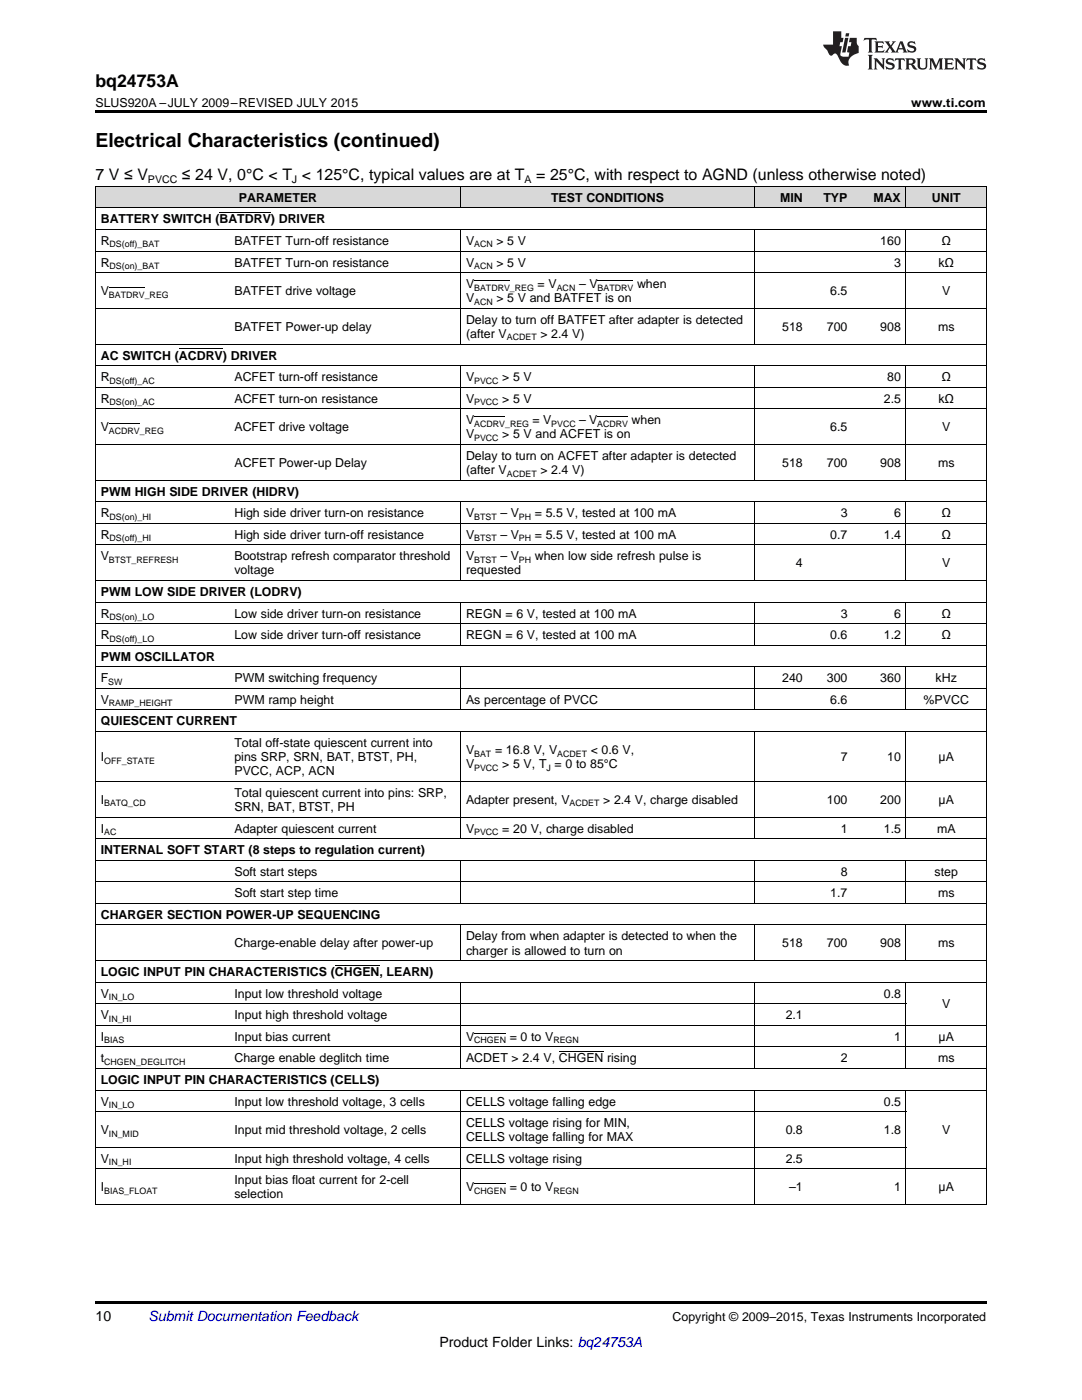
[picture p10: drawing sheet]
<svg xmlns="http://www.w3.org/2000/svg" width="216mm" height="279mm" viewBox="0 0 216 279" stroke-linecap="round" stroke-linejoin="round" font-family="sans-serif">
<defs><g id="words">
<text font-size="3.9" x="19" y="29.3">Electrical Characteristics (continued)</text>
<text font-size="3.5" x="19" y="17.3">bq24753A</text>
<g font-size="3.2">
<text x="19" y="36">7 V ≤ V</text>
<text x="36.3" y="36">≤ 24 V, 0°C &lt; T &lt; 125°C, typical values are at T</text>
<text x="107" y="36">= 25°C, with respect to AGND (unless otherwise noted)</text>
</g>
<g font-size="2.8">
<text x="19" y="263.6">10</text>
<text x="87.7" y="268.9">Product Folder Links: bq24753A</text>
</g>
<text font-size="2.8" fill="#0000c8" x="29.6" y="263.6">Submit Documentation Feedback</text>
<g font-size="2.5">
<text x="19" y="21.4">SLUS920A –JULY 2009–REVISED JULY 2015</text>
<text x="181.8" y="21.4">www.ti.com</text>
<text x="47.7" y="40.3">PARAMETER</text>
<text x="110" y="40.3">TEST CONDITIONS</text>
<text x="155.7" y="40.3">MIN</text>
<text x="164.3" y="40.3">TYP</text>
<text x="174.3" y="40.3">MAX</text>
<text x="185.9" y="40.3">UNIT</text>
<text x="20.1" y="44.6">BATTERY SWITCH (BATDRV) DRIVER</text>
<text x="20.1" y="48.9">R</text>
<text x="20.1" y="53.2">R</text>
<text x="46.8" y="48.9">BATFET Turn-off resistance</text>
<text x="46.8" y="53.2">BATFET Turn-on resistance</text>
<text x="93" y="48.9">V</text>
<text x="93" y="53.2">V</text>
<text x="99.1" y="48.9">&gt; 5 V</text>
<text x="99.1" y="53.2">&gt; 5 V</text>
<text x="175.6" y="48.9">160</text>
<text x="178.4" y="53.2">3</text>
<text x="187.3" y="53.2">kΩ</text>
<text x="187.9" y="48.9">Ω</text>
<text x="20.1" y="58.9">V</text>
<text x="46.8" y="58.9">BATFET drive voltage</text>
<text x="93" y="57.5">V</text>
<text x="107.3" y="57.5">= V</text>
<text x="115.5" y="57.5">– V</text>
<text x="127.1" y="57.5">when</text>
<text x="165.7" y="58.9">6.5</text>
<text x="188" y="58.9">V</text>
<text x="93" y="60.3">V</text>
<text x="93" y="64.6">Delay to turn off BATFET after adapter is detected</text>
<text x="99.1" y="60.3">&gt; 5 V and BATFET is on</text>
<text x="20.1" y="71.8">AC SWITCH (ACDRV) DRIVER</text>
<text x="46.8" y="66">BATFET Power-up delay</text>
<text x="93" y="67.5">(after V</text>
<text x="107.8" y="67.5">&gt; 2.4 V)</text>
<text x="156.1" y="66">518</text>
<text x="165" y="66">700</text>
<text x="175.6" y="66">908</text>
<text x="187.2" y="66">ms</text>
<text x="20.1" y="76.1">R</text>
<text x="46.8" y="76.1">ACFET turn-off resistance</text>
<text x="93" y="76.1">V</text>
<text x="100.2" y="76.1">&gt; 5 V</text>
<text x="177" y="76.1">80</text>
<text x="187.9" y="76.1">Ω</text>
<text x="20.1" y="80.4">R</text>
<text x="46.8" y="80.4">ACFET turn-on resistance</text>
<text x="93" y="80.4">V</text>
<text x="100.2" y="80.4">&gt; 5 V</text>
<text x="176.4" y="80.4">2.5</text>
<text x="187.3" y="80.4">kΩ</text>
<text x="20.1" y="86.1">V</text>
<text x="46.8" y="86.1">ACFET drive voltage</text>
<text x="93" y="84.7">V</text>
<text x="93" y="87.5">V</text>
<text x="100.2" y="87.5">&gt; 5 V and ACFET is on</text>
<text x="106.3" y="84.7">= V</text>
<text x="115.5" y="84.7">– V</text>
<text x="126" y="84.7">when</text>
<text x="165.7" y="86.1">6.5</text>
<text x="188" y="86.1">V</text>
<text x="46.8" y="93.2">ACFET Power-up Delay</text>
<text x="93" y="91.8">Delay to turn on ACFET after adapter is detected</text>
<text x="93" y="94.6">(after V</text>
<text x="107.8" y="94.6">&gt; 2.4 V)</text>
<text x="156.1" y="93.2">518</text>
<text x="165" y="93.2">700</text>
<text x="175.6" y="93.2">908</text>
<text x="187.2" y="93.2">ms</text>
<text x="20.1" y="98.9">PWM HIGH SIDE DRIVER (HIDRV)</text>
<text x="20.1" y="103.2">R</text>
<text x="20.1" y="107.5">R</text>
<text x="46.8" y="103.2">High side driver turn-on resistance</text>
<text x="46.8" y="107.5">High side driver turn-off resistance</text>
<text x="93" y="103.2">V</text>
<text x="93" y="107.5">V</text>
<text x="99.8" y="103.2">– V</text>
<text x="99.8" y="107.5">– V</text>
<text x="106.7" y="103.2">= 5.5 V, tested at 100 mA</text>
<text x="106.7" y="107.5">= 5.5 V, tested at 100 mA</text>
<text x="165.7" y="107.5">0.7</text>
<text x="167.7" y="103.2">3</text>
<text x="176.4" y="107.5">1.4</text>
<text x="178.4" y="103.2">6</text>
<text x="187.9" y="103.2">Ω</text>
<text x="187.9" y="107.5">Ω</text>
<text x="20.1" y="111.8">V</text>
<text x="46.8" y="111.8">Bootstrap refresh comparator threshold</text>
<text x="93" y="111.8">V</text>
<text x="99.8" y="111.8">– V</text>
<text x="106.7" y="111.8">when low side refresh pulse is</text>
<text x="158.8" y="113.2">4</text>
<text x="188" y="113.2">V</text>
<text x="20.1" y="119">PWM LOW SIDE DRIVER (LODRV)</text>
<text x="46.8" y="114.7">voltage</text>
<text x="93" y="114.7">requested</text>
<text x="20.1" y="123.3">R</text>
<text x="46.8" y="123.3">Low side driver turn-on resistance</text>
<text x="93" y="123.3">REGN = 6 V, tested at 100 mA</text>
<text x="167.7" y="123.3">3</text>
<text x="178.4" y="123.3">6</text>
<text x="187.9" y="123.3">Ω</text>
<text x="20.1" y="127.6">R</text>
<text x="20.1" y="131.9">PWM OSCILLATOR</text>
<text x="46.8" y="127.6">Low side driver turn-off resistance</text>
<text x="93" y="127.6">REGN = 6 V, tested at 100 mA</text>
<text x="165.7" y="127.6">0.6</text>
<text x="176.4" y="127.6">1.2</text>
<text x="187.9" y="127.6">Ω</text>
<text x="20.1" y="136.2">F</text>
<text x="46.8" y="136.2">PWM switching frequency</text>
<text x="156.1" y="136.2">240</text>
<text x="165" y="136.2">300</text>
<text x="175.6" y="136.2">360</text>
<text x="186.7" y="136.2">kHz</text>
<text x="20.1" y="140.5">V</text>
<text x="46.8" y="140.5">PWM ramp height</text>
<text x="93" y="140.5">As percentage of PVCC</text>
<text x="165.7" y="140.5">6.6</text>
<text x="184.3" y="140.5">%PVCC</text>
<text x="20.1" y="144.8">QUIESCENT CURRENT</text>
<text x="46.8" y="149.1">Total off-state quiescent current into</text>
<text x="20.1" y="151.9">I</text>
<text x="46.8" y="151.9">pins SRP, SRN, BAT, BTST, PH,</text>
<text x="46.8" y="154.7">PVCC, ACP, ACN</text>
<text x="93" y="150.5">V</text>
<text x="93" y="153.3">V</text>
<text x="98.8" y="150.5">= 16.8 V, V</text>
<text x="100.2" y="153.3">&gt; 5 V, T = 0 to 85°C</text>
<text x="117.9" y="150.5">&lt; 0.6 V,</text>
<text x="167.7" y="151.9">7</text>
<text x="177" y="151.9">10</text>
<text x="187.3" y="151.9">μA</text>
<text x="20.1" y="160.4">I</text>
<text x="46.8" y="159">Total quiescent current into pins: SRP,</text>
<text x="46.8" y="161.9">SRN, BAT, BTST, PH</text>
<text x="93" y="160.4">Adapter present, V</text>
<text x="120.4" y="160.4">&gt; 2.4 V, charge disabled</text>
<text x="165" y="160.4">100</text>
<text x="175.6" y="160.4">200</text>
<text x="187.3" y="160.4">μA</text>
<text x="20.1" y="166.2">I</text>
<text x="46.8" y="166.2">Adapter quiescent current</text>
<text x="93" y="166.2">V</text>
<text x="100.2" y="166.2">= 20 V, charge disabled</text>
<text x="167.7" y="166.2">1</text>
<text x="176.4" y="166.2">1.5</text>
<text x="187" y="166.2">mA</text>
<text x="20.1" y="170.5">INTERNAL SOFT START (8 steps to regulation current)</text>
<text x="46.8" y="174.8">Soft start steps</text>
<text x="46.8" y="179.1">Soft start step time</text>
<text x="165.7" y="179.1">1.7</text>
<text x="167.7" y="174.8">8</text>
<text x="186.5" y="174.8">step</text>
<text x="187.2" y="179.1">ms</text>
<text x="20.1" y="183.4">CHARGER SECTION POWER-UP SEQUENCING</text>
<text x="46.8" y="189.1">Charge-enable delay after power-up</text>
<text x="93" y="187.7">Delay from when adapter is detected to when the</text>
<text x="93" y="190.5">charger is allowed to turn on</text>
<text x="156.1" y="189.1">518</text>
<text x="165" y="189.1">700</text>
<text x="175.6" y="189.1">908</text>
<text x="187.2" y="189.1">ms</text>
<text x="20.1" y="194.8">LOGIC INPUT PIN CHARACTERISTICS (CHGEN, LEARN)</text>
<text x="20.1" y="199.1">V</text>
<text x="20.1" y="203.4">V</text>
<text x="46.8" y="199.1">Input low threshold voltage</text>
<text x="46.8" y="203.4">Input high threshold voltage</text>
<text x="156.8" y="203.4">2.1</text>
<text x="176.4" y="199.1">0.8</text>
<text x="188" y="201.3">V</text>
<text x="20.1" y="207.7">I</text>
<text x="46.8" y="207.7">Input bias current</text>
<text x="93" y="207.7">V</text>
<text x="101.7" y="207.7">= 0 to V</text>
<text x="178.4" y="207.7">1</text>
<text x="187.3" y="207.7">μA</text>
<text x="20.1" y="212">t</text>
<text x="46.8" y="212">Charge enable deglitch time</text>
<text x="93" y="212">ACDET &gt; 2.4 V, CHGEN rising</text>
<text x="167.7" y="212">2</text>
<text x="187.2" y="212">ms</text>
<text x="20.1" y="216.3">LOGIC INPUT PIN CHARACTERISTICS (CELLS)</text>
<text x="20.1" y="220.6">V</text>
<text x="46.8" y="220.6">Input low threshold voltage, 3 cells</text>
<text x="93" y="220.6">CELLS voltage falling edge</text>
<text x="176.4" y="220.6">0.5</text>
<text x="20.1" y="226.3">V</text>
<text x="46.8" y="226.3">Input mid threshold voltage, 2 cells</text>
<text x="93" y="224.9">CELLS voltage rising for MIN,</text>
<text x="93" y="227.8">CELLS voltage falling for MAX</text>
<text x="156.8" y="226.3">0.8</text>
<text x="176.4" y="226.3">1.8</text>
<text x="188" y="226.3">V</text>
<text x="20.1" y="232.1">V</text>
<text x="46.8" y="232.1">Input high threshold voltage, 4 cells</text>
<text x="93" y="232.1">CELLS voltage rising</text>
<text x="156.8" y="232.1">2.5</text>
<text x="20.1" y="237.8">I</text>
<text x="46.8" y="236.4">Input bias float current for 2-cell</text>
<text x="46.8" y="239.2">selection</text>
<text x="93" y="237.8">V</text>
<text x="101.7" y="237.8">= 0 to V</text>
<text x="157.4" y="237.8">–1</text>
<text x="178.4" y="237.8">1</text>
<text x="187.3" y="237.8">μA</text>
<text x="134.2" y="263.6">Copyright © 2009–2015, Texas Instruments Incorporated</text>
</g>
<g font-size="2.1">
<text x="29.5" y="36.6">PVCC</text>
<text x="58.2" y="36.6">J</text>
<text x="104.7" y="36.6">A</text>
</g>
<g font-size="1.8">
<text x="21.9" y="49.4">DS(off)_BAT</text>
<text x="21.9" y="53.7">DS(on)_BAT</text>
<text x="94.6" y="49.4">ACN</text>
<text x="94.6" y="53.7">ACN</text>
<text x="21.7" y="59.4">BATDRV_REG</text>
<text x="94.6" y="58">BATDRV_REG</text>
<text x="111.1" y="58">ACN</text>
<text x="119.2" y="58">BATDRV</text>
<text x="94.6" y="60.8">ACN</text>
<text x="101.1" y="67.9">ACDET</text>
<text x="21.9" y="76.6">DS(off)_AC</text>
<text x="94.6" y="76.6">PVCC</text>
<text x="21.9" y="80.9">DS(on)_AC</text>
<text x="94.6" y="80.9">PVCC</text>
<text x="21.7" y="86.6">ACDRV_REG</text>
<text x="94.6" y="85.2">ACDRV_REG</text>
<text x="94.6" y="88">PVCC</text>
<text x="110" y="85.2">PVCC</text>
<text x="119.2" y="85.2">ACDRV</text>
<text x="101.1" y="95.1">ACDET</text>
<text x="21.9" y="103.7">DS(on)_HI</text>
<text x="94.6" y="103.7">BTST</text>
<text x="103.5" y="103.7">PH</text>
<text x="21.7" y="112.3">BTST_REFRESH</text>
<text x="21.9" y="108">DS(off)_HI</text>
<text x="94.6" y="108">BTST</text>
<text x="94.6" y="112.3">BTST</text>
<text x="103.5" y="108">PH</text>
<text x="103.5" y="112.3">PH</text>
<text x="21.9" y="123.8">DS(on)_LO</text>
<text x="21.9" y="128.1">DS(off)_LO</text>
<text x="21.6" y="136.7">SW</text>
<text x="21.7" y="141">RAMP_HEIGHT</text>
<text x="20.8" y="152.4">OFF_STATE</text>
<text x="94.6" y="151">BAT</text>
<text x="94.6" y="153.8">PVCC</text>
<text x="109" y="153.8">J</text>
<text x="111.2" y="151">ACDET</text>
<text x="20.8" y="160.9">BATQ_CD</text>
<text x="113.7" y="160.9">ACDET</text>
<text x="20.8" y="166.7">AC</text>
<text x="94.6" y="166.7">PVCC</text>
<text x="21.7" y="199.6">IN_LO</text>
<text x="21.7" y="203.9">IN_HI</text>
<text x="20.8" y="208.2">BIAS</text>
<text x="94.6" y="208.2">CHGEN</text>
<text x="110.4" y="208.2">REGN</text>
<text x="20.8" y="212.5">CHGEN_DEGLITCH</text>
<text x="21.7" y="221.1">IN_LO</text>
<text x="21.7" y="226.8">IN_MID</text>
<text x="21.7" y="232.6">IN_HI</text>
<text x="20.8" y="238.3">BIAS_FLOAT</text>
<text x="94.6" y="238.3">CHGEN</text>
<text x="110.4" y="238.3">REGN</text>
</g>
</g></defs>
<g fill="#d8d8d8">
<path d="M19 37.3h26.7v4.3h-26.7z"/>
<path d="M45.7 37.3h46.2v4.3h-46.2z"/>
<path d="M91.9 37.3h58.7v4.3h-58.7z"/>
<path d="M150.6 37.3h10.7v4.3h-10.7z"/>
<path d="M161.3 37.3h8.9v4.3h-8.9z"/>
<path d="M170.2 37.3h10.6v4.3h-10.6z"/>
<path d="M180.8 37.3h16v4.3h-16z"/>
</g>
<path d="M19 22h177.8v.5h-177.8zM19 259.7h177.8v.5h-177.8z" fill="#000"/>
<g fill="none" stroke="#000" stroke-width=".2">
<path d="M19 37.2h177.8v203.3M19.1 37.2v203.3M91.9 37.2v4.4M150.5 37.2v4.4M180.8 37.2v4.4M19 54.4h177.8M19 50.1h177.8M19 45.8h177.8M19 41.5h177.8M91.9 45.9v22.8M150.5 45.9v22.8M180.8 45.9v22.8"/>
<path d="M19 77.3h177.8M19 73h177.8M19 68.7h177.8M19 61.5h177.8M91.9 73v22.9M150.5 73v22.9M180.8 73v22.9M19 95.8h177.8M19 88.7h177.8M19 81.6h177.8M19 115.9h177.8M19 108.7h177.8"/>
<path d="M19 104.4h177.8M19 100.1h177.8M91.9 100.2v15.7M150.5 100.2v15.7M180.8 100.2v15.7M19 137.4h177.8M19 133.1h177.8M19 128.8h177.8M19 124.5h177.8M19 120.2h177.8M91.9 120.2v8.6M91.9 133.1v8.6"/>
<path d="M150.5 120.2v8.6M150.5 133.1v8.6M180.8 120.2v8.6M180.8 133.1v8.6M19 155.9h177.8M19 146h177.8M19 141.7h177.8M91.9 146v21.4M150.5 146v21.4M180.8 146v21.4M19 176h177.8M19 171.7h177.8"/>
<path d="M19 167.4h177.8M19 163.1h177.8M91.9 171.7v8.6M150.5 171.7v8.6M180.8 171.7v8.6M19 196h177.8M19 191.7h177.8M19 184.6h177.8M19 180.3h177.8M91.9 184.6v7.2M91.9 196.1v17.2M150.5 184.6v7.2"/>
<path d="M150.5 196.1v17.2M180.8 184.6v7.2M180.8 196.1v17.2M19 217.5h177.8M19 213.2h177.8M19 208.9h177.8M19 204.6h177.8M19 200.3h161.8M91.9 217.6v22.9M150.5 217.6v22.9M180.8 217.6v22.9M19 233.3h177.8"/>
<path d="M19 229h161.8M19 221.8h161.8M19 240.4h177.8"/>
</g>
<g fill="#231f20">
<path d="M172.5 7.6l-.1 .5 .4-.2h.6v.1v2.1l-.2 .4h.9l-.2-.4v-2.1l.1-.1h.5l.5 .2-.2-.5zM174.5 8.3l.2 .3v1.5l-.2 .4h1.8l.2-.6a1.04 1.04 0 0 1-1.3 .2v-.7h.6l.3 .2v-.6l-.3 .2h-.6v-.6l.8-.1 .4 .3-.2-.5zM176.5 8.3l.9 1.1-.9 1.1h.8l-.2-.2 .4-.7 .5 .7-.2 .2h1.5l-.2-.2 .2-.4h.9l.1 .4-.2 .2h1l-.3-.3-.7-1.9h-.5l-.9 2-.8-1 .9-1h-.8l.1 .3-.4 .5-.3-.6 .1-.2zM179.7 8.6l.4 1h-.7zM181.3 8.4a.63 .63 0 0 0-.2 .7 .63 .63 0 0 0 .6 .4l.6 .2 .1 .2a.75 .75 0 0 1-.7 .4 .75 .75 0 0 1-.6-.5l.1 .7 .1-.1a1.11 1.11 0 0 0 1.5-.6 1.13 1.13 0 0 0-1.2-.8l-.1-.4a1.04 1.04 0 0 1 1.2 .2l-.2-.5-.2 .1-.4-.2zM173.2 10.9l.2 .4v2.2l-.2 .4h1l-.3-.4v-2.2l.3-.4zM174.3 11.6l.3 .4v1.5l-.3 .4h.8l-.2-.4v-1.3l1.5 1.7v-1.9l.2-.4h-.7l.2 .4v.9l-1.1-1.3zM177 11.8a.62 .62 0 0 0-.2 .7 .62 .62 0 0 0 .6 .4l.6 .1 .1 .3a.76 .76 0 0 1-.7 .3 .76 .76 0 0 1-.7-.4l.2 .7 .1-.1a1.11 1.11 0 0 0 1.5-.6 1.13 1.13 0 0 0-1.2-.8l-.1-.4a1.04 1.04 0 0 1 1.2 .2l-.2-.6-.2 .1-.5-.1zM178.7 11.6l-.2 .6a.61 .61 0 0 1 .8-.3v1.6l-.2 .4h.9l-.2-.4v-1.6a.63 .63 0 0 1 .7 .3l-.1-.6zM180.6 11.6l.3 .4v1.5l-.3 .4h1l-.2-.2-.1-.8 .6 .2a.76 .76 0 0 0 1.2 .7l-1-1a.58 .58 0 0 0 .6-.5 .58 .58 0 0 0-.5-.6zM181.4 11.9h.1a.45 .45 0 0 1 .5 .1 .45 .45 0 0 1 .1 .5l-.8 .2zM182.9 11.6l.2 .2a2.17 2.17 0 0 0 .3 1.9 .99 .99 0 0 0 1.6-.6v-1.1l.2-.4h-.7l.2 .2a1.92 1.92 0 0 1-.2 1.8 .6 .6 0 0 1-.9-.5v-1.1l.2-.4zM185.4 11.6l.2 .4v1.5l-.2 .4h.7l-.2-.4v-1.4l.8 1.8 .8-1.8v1.4l-.2 .4h.9l-.2-.4v-1.5l.2-.4h-.8l-.6 1.5-.6-1.5zM188.4 11.6l.2 .4v1.5l-.2 .4h1.8l.1-.6a1.04 1.04 0 0 1-1.2 .1v-.6h.5l.4 .2v-.6l-.4 .2h-.5v-.7h.8l.3 .3-.1-.6zM190.5 11.6l.2 .4v1.5l-.2 .4h.7l-.2-.4v-1.3l1.5 1.7v-1.9l.2-.4h-.7l.2 .4v.9l-1.1-1.3zM192.9 11.6l-.1 .6a.61 .61 0 0 1 .7-.3l.1 1.6-.3 .4h1l-.3-.4 .1-1.6a.63 .63 0 0 1 .7 .3l-.1-.6zM195.2 11.8a.62 .62 0 0 0-.2 .7 .62 .62 0 0 0 .6 .4l.6 .1 .1 .3a.76 .76 0 0 1-.7 .3 .76 .76 0 0 1-.6-.4l.1 .7 .1-.1a1.11 1.11 0 0 0 1.6-.6 1.13 1.13 0 0 0-1.3-.8l-.1-.4a1.04 1.04 0 0 1 1.2 .2l-.1-.6-.2 .1-.5-.1z"/>
<path d="M166.2 6.3v2.6h-1.9v.4l.8 .9a.91 .91 0 0 0 1 .8 .56 .56 0 0 1 .5-.3 .56 .56 0 0 1 .5 .3l.4 .8a1.53 1.53 0 0 0 1.9 1.2 1.54 1.54 0 0 1 1-2.1l.9-.3v-1.4a1.52 1.52 0 0 1-.4-1.6h-1.3l-.2 .8h.5l-.2 .8h-.5l-.1 1v.2l.4 .1-.2 .8a1.93 1.93 0 0 1-1.6-.3l.3-1.8h-.5l.2-.8h.4l.2-.8h-.4v-1.3zM168.6 7.6l-.6 2.9h.7l.6-2.9zM168.8 6.6l-.1 .7h.6l.2-.7z"/>
</g>
<path d="M21.7 57.4h7.2M43.8 42.4h10.2M94.6 56h7.1M119.2 56h7.2M35.7 69.6h8.7M21.7 84.6h6.2M94.6 83.2h6.2M119.2 83.2h6.1M66.8 192.7h8.9M94.6 206.2h6.4M111.5 209.9h8.9M94.6 236.3h6.4" fill="none" stroke="#000" stroke-width=".2"/>
<use href="#words"/>
</svg>
